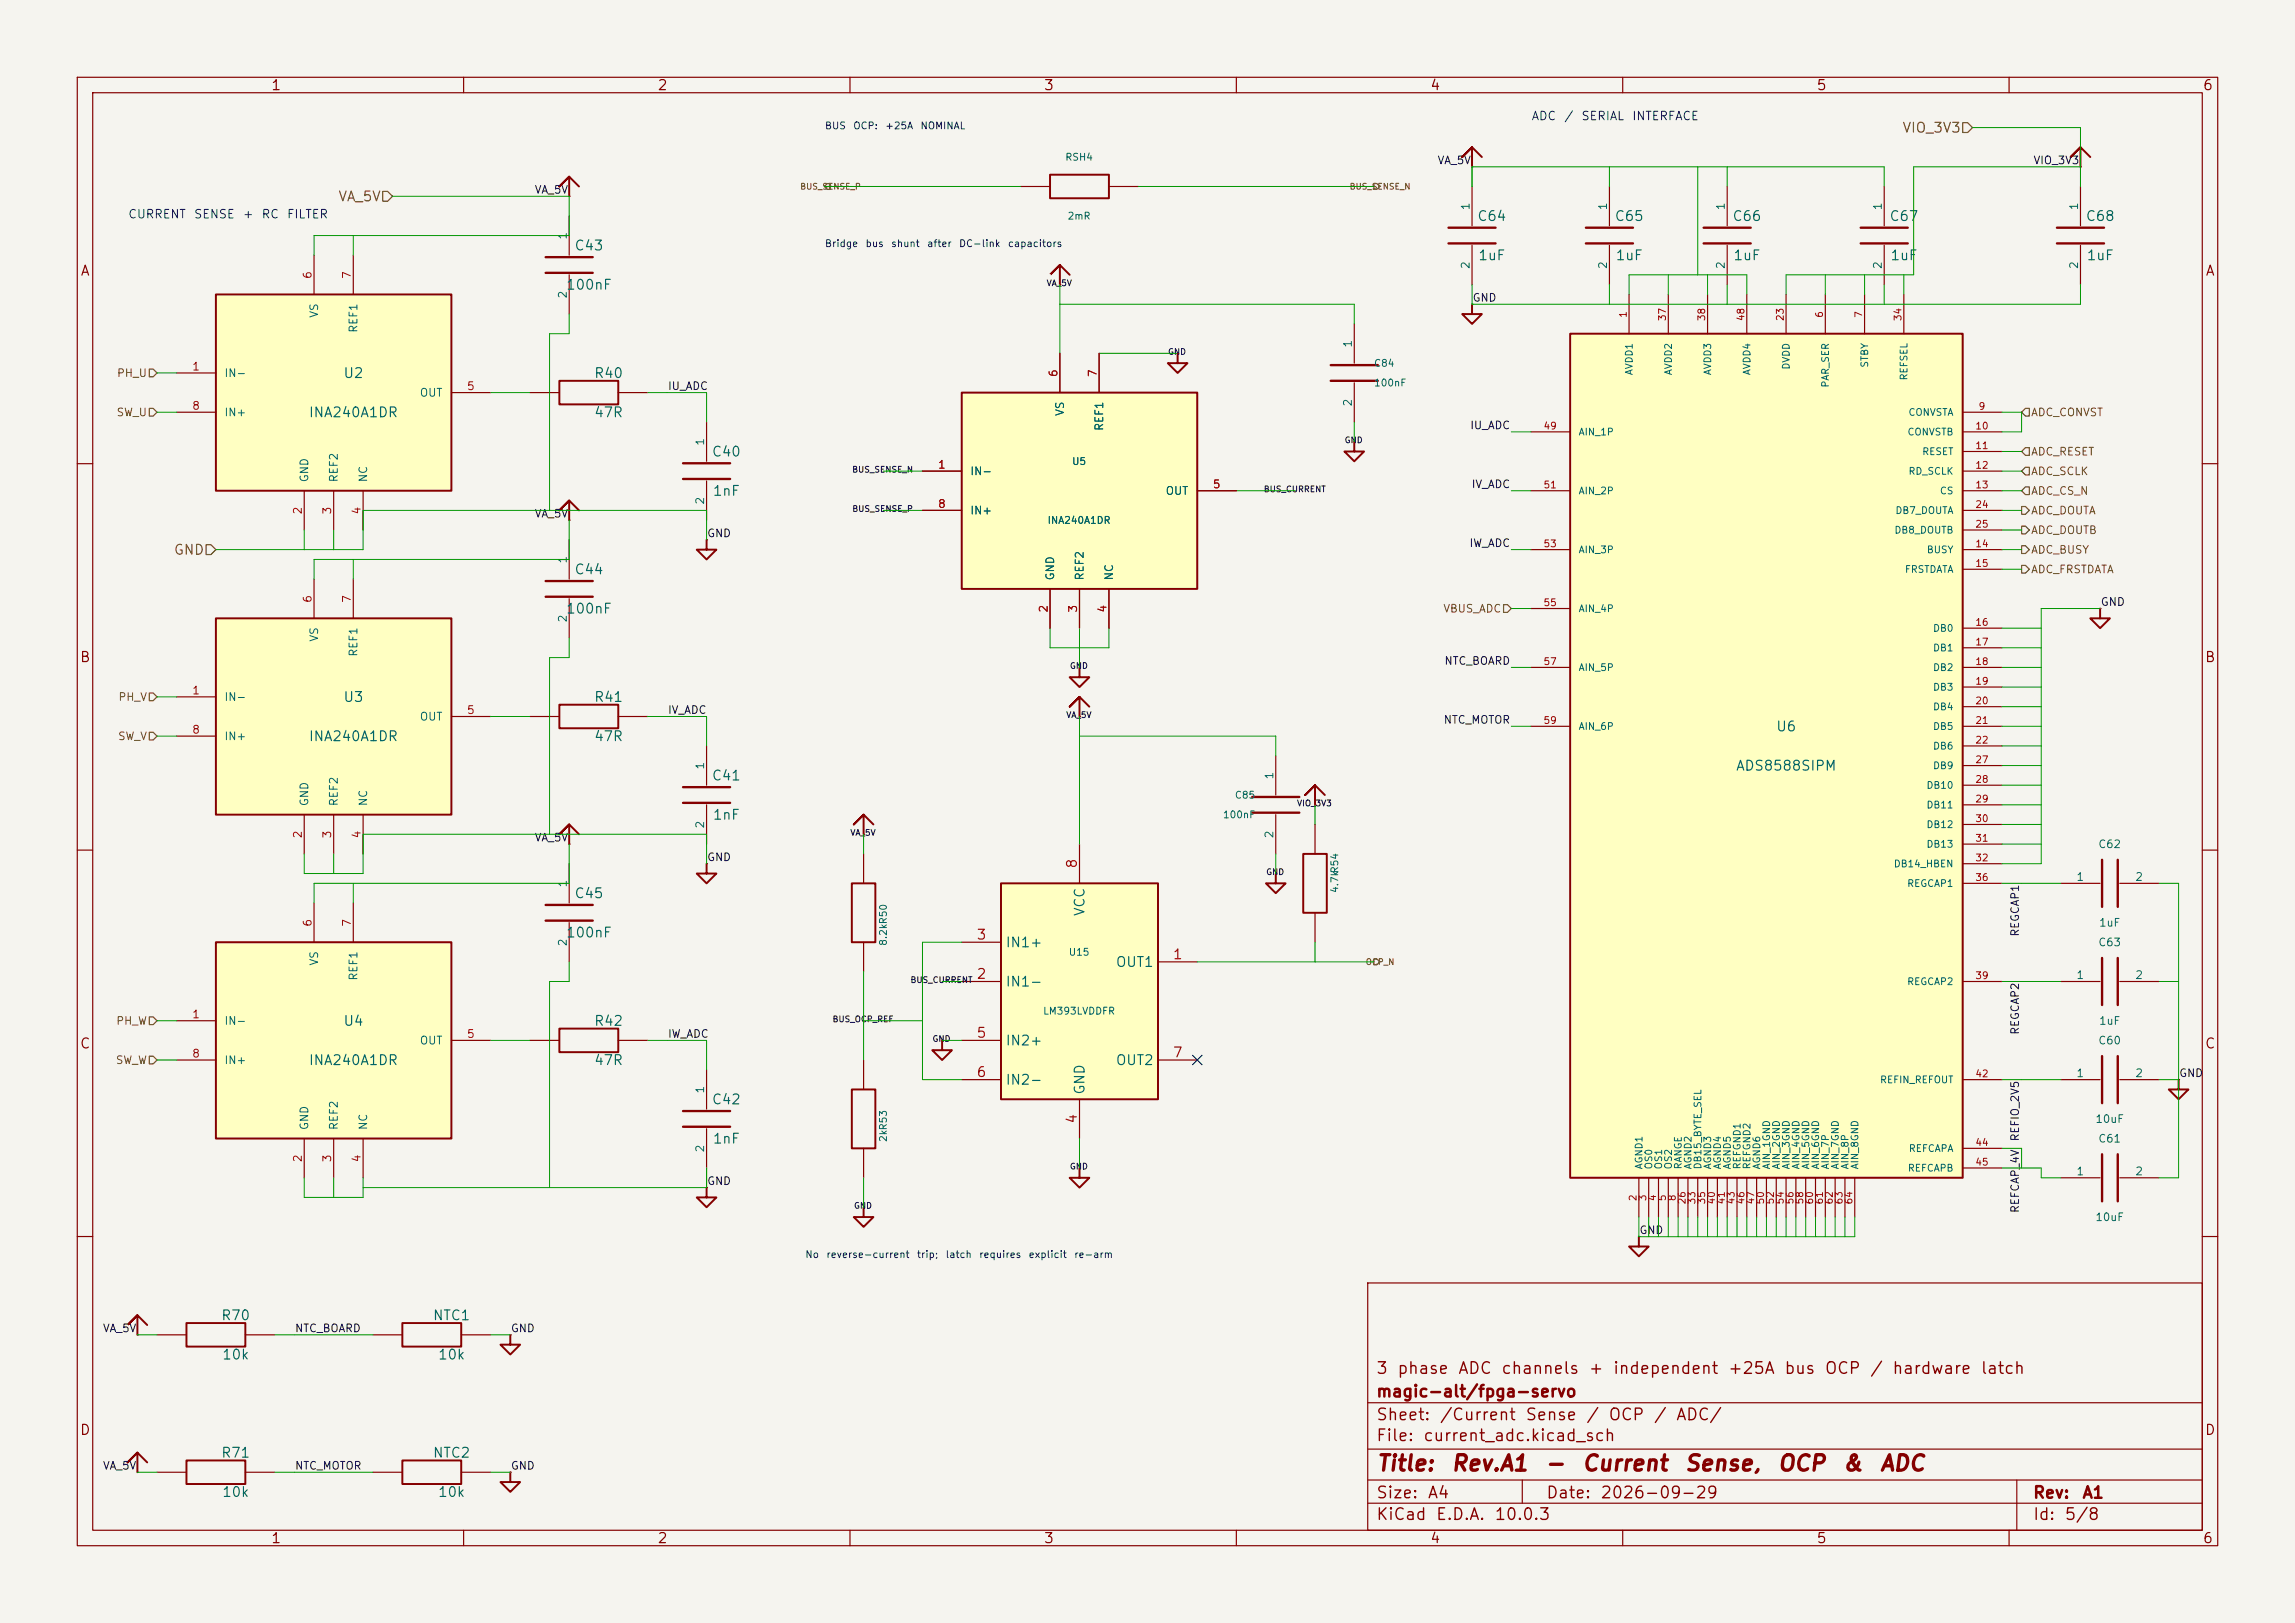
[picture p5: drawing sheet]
<svg xmlns="http://www.w3.org/2000/svg" width="297mm" height="210mm" viewBox="0 0 297 210" stroke-linecap="round" stroke-linejoin="round" font-family="sans-serif">
<defs><g id="words">
<g font-size="2" fill="#840000">
<text x="178" y="190.8">Title:</text>
<text x="187.7" y="190.8">Rev.A1</text>
<text x="199.8" y="190.8">-</text>
<text x="204.6" y="190.8">Current</text>
<text x="217.9" y="190.8">Sense,</text>
<text x="229.9" y="190.8">OCP</text>
<text x="238.3" y="190.8">&amp;</text>
<text x="243.1" y="190.8">ADC</text>
</g>
<g font-size="1.5" fill="#840000">
<text x="178" y="178.2">3</text>
<text x="180.7" y="178.2">phase</text>
<text x="188.6" y="178.2">ADC</text>
<text x="194.2" y="178.2">channels</text>
<text x="205.5" y="178.2">+</text>
<text x="208.6" y="178.2">independent</text>
<text x="223.5" y="178.2">+25A</text>
<text x="230.8" y="178.2">bus</text>
<text x="236" y="178.2">OCP</text>
<text x="241.9" y="178.2">/</text>
<text x="244.8" y="178.2">hardware</text>
<text x="256.2" y="178.2">latch</text>
<text x="178" y="184.2">Sheet:</text>
<text x="178" y="181.2">magic-alt/fpga-servo</text>
<text x="186.2" y="184.2">/Current</text>
<text x="197.3" y="184.2">Sense</text>
<text x="205.2" y="184.2">/</text>
<text x="208.1" y="184.2">OCP</text>
<text x="213.9" y="184.2">/</text>
<text x="216.8" y="184.2">ADC/</text>
<text x="178" y="186.9">File:</text>
<text x="184.1" y="186.9">current_adc.kicad_sch</text>
<text x="178" y="197.1">KiCad</text>
<text x="178" y="194.3">Size:</text>
<text x="184.7" y="194.3">A4</text>
<text x="185.7" y="197.1">E.D.A.</text>
<text x="193.3" y="197.1">10.0.3</text>
<text x="200" y="194.3">Date:</text>
<text x="207" y="194.3">2026-09-29</text>
<text x="263" y="194.3">Rev:</text>
<text x="263" y="197.1">Id:</text>
<text x="267.1" y="197.1">5/8</text>
<text x="269.4" y="194.3">A1</text>
</g>
<g font-size="1.3" fill="#840000">
<text x="35" y="12">1</text>
<text x="85" y="12">2</text>
<text x="135" y="12">3</text>
<text x="185" y="12">4</text>
<text x="235" y="12">5</text>
<text x="285" y="12">6</text>
<text x="10.3" y="36">A</text>
<text x="285.3" y="36">A</text>
<text x="10.3" y="86">B</text>
<text x="285.3" y="86">B</text>
<text x="10.3" y="136">C</text>
<text x="285.3" y="136">C</text>
<text x="10.3" y="186">D</text>
<text x="285.3" y="186">D</text>
<text x="35" y="200">1</text>
<text x="85" y="200">2</text>
<text x="135" y="200">3</text>
<text x="185" y="200">4</text>
<text x="235" y="200">5</text>
<text x="285" y="200">6</text>
</g>
<g font-size="1.3" fill="#725600">
<text x="246.1" y="17.5">VIO_3V3</text>
<text x="43.7" y="26.4">VA_5V</text>
<text x="22.4" y="72.1">GND</text>
</g>
<g font-size="1.3" fill="#006464">
<text x="191.1" y="28.9">C64</text>
<text x="208.9" y="28.9">C65</text>
<text x="224.1" y="28.9">C66</text>
<text x="244.4" y="28.9">C67</text>
<text x="269.8" y="28.9">C68</text>
<text x="74.3" y="32.7">C43</text>
<text x="191.2" y="34">1uF</text>
<text x="209" y="34">1uF</text>
<text x="224.2" y="34">1uF</text>
<text x="244.6" y="34">1uF</text>
<text x="270" y="34">1uF</text>
<text x="73.2" y="37.8">100nF</text>
<text x="44.3" y="49.2">U2</text>
<text x="76.8" y="49.2">R40</text>
<text x="39.9" y="54.3">INA240A1DR</text>
<text x="76.8" y="54.3">47R</text>
<text x="92" y="59.4">C40</text>
<text x="92.2" y="64.5">1nF</text>
<text x="74.3" y="74.6">C44</text>
<text x="73.2" y="79.7">100nF</text>
<text x="44.3" y="91.1">U3</text>
<text x="76.8" y="91.1">R41</text>
<text x="229.8" y="95">U6</text>
<text x="39.9" y="96.2">INA240A1DR</text>
<text x="76.8" y="96.2">47R</text>
<text x="92" y="101.3">C41</text>
<text x="224.6" y="100">ADS8588SIPM</text>
<text x="92.2" y="106.4">1nF</text>
<text x="74.3" y="116.5">C45</text>
<text x="140.7" y="118.6" transform="rotate(-90 140.7 118.6)">VCC</text>
<text x="73.2" y="121.6">100nF</text>
<text x="130" y="122.9">IN1+</text>
<text x="144.3" y="125.4">OUT1</text>
<text x="130" y="128">IN1-</text>
<text x="44.3" y="133.1">U4</text>
<text x="76.8" y="133.1">R42</text>
<text x="130" y="135.6">IN2+</text>
<text x="39.9" y="138.1">INA240A1DR</text>
<text x="76.8" y="138.1">47R</text>
<text x="92" y="143.2">C42</text>
<text x="130" y="140.7">IN2-</text>
<text x="140.7" y="141.7" transform="rotate(-90 140.7 141.7)">GND</text>
<text x="144.3" y="138.1">OUT2</text>
<text x="92.2" y="148.3">1nF</text>
<text x="28.5" y="171.2">R70</text>
<text x="55.9" y="171.2">NTC1</text>
<text x="28.7" y="176.2">10k</text>
<text x="56.6" y="176.2">10k</text>
<text x="28.5" y="188.9">R71</text>
<text x="55.9" y="188.9">NTC2</text>
<text x="28.7" y="194">10k</text>
<text x="56.6" y="194">10k</text>
</g>
<g font-size="1.3" fill="#a90000">
<text x="139.7" y="112.5" transform="rotate(-90 139.7 112.5)">8</text>
<text x="126.3" y="121.9">3</text>
<text x="151.7" y="124.4">1</text>
<text x="126.3" y="127">2</text>
<text x="126.3" y="134.6">5</text>
<text x="151.7" y="137.1">7</text>
<text x="126.3" y="139.7">6</text>
<text x="139.7" y="145.5" transform="rotate(-90 139.7 145.5)">4</text>
</g>
<g font-size="1.1" fill="#0000c2">
<text x="198.1" y="15.8">ADC</text>
<text x="202.3" y="15.8">/</text>
<text x="204.6" y="15.8">SERIAL</text>
<text x="211.1" y="15.8">INTERFACE</text>
<text x="16.5" y="28.5">CURRENT</text>
<text x="25" y="28.5">SENSE</text>
<text x="31.3" y="28.5">+</text>
<text x="33.8" y="28.5">RC</text>
<text x="37" y="28.5">FILTER</text>
</g>
<g font-size="1" fill="#0f0f0f">
<text x="186" y="21.5">VA_5V</text>
<text x="263.1" y="21.5">VIO_3V3</text>
<text x="69.1" y="25.3">VA_5V</text>
<text x="190.5" y="39.3">GND</text>
<text x="86.4" y="50.7">IU_ADC</text>
<text x="190.2" y="55.8">IU_ADC</text>
<text x="190.4" y="63.4">IV_ADC</text>
<text x="69.1" y="67.2">VA_5V</text>
<text x="91.4" y="69.8">GND</text>
<text x="190.1" y="71">IW_ADC</text>
<text x="271.8" y="78.6">GND</text>
<text x="186.8" y="86.3">NTC_BOARD</text>
<text x="86.4" y="92.6">IV_ADC</text>
<text x="186.8" y="93.9">NTC_MOTOR</text>
<text x="69.1" y="109.1">VA_5V</text>
<text x="91.4" y="111.7">GND</text>
<text x="261.5" y="121.3" transform="rotate(-90 261.5 121.3)">REGCAP1</text>
<text x="86.4" y="134.5">IW_ADC</text>
<text x="261.5" y="134" transform="rotate(-90 261.5 134)">REGCAP2</text>
<text x="281.9" y="139.6">GND</text>
<text x="261.5" y="147.8" transform="rotate(-90 261.5 147.8)">REFIO_2V5</text>
<text x="91.4" y="153.6">GND</text>
<text x="212.1" y="159.9">GND</text>
<text x="261.5" y="157" transform="rotate(-90 261.5 157)">REFCAP_4V</text>
<text x="13.2" y="172.6">VA_5V</text>
<text x="38.1" y="172.6">NTC_BOARD</text>
<text x="66" y="172.6">GND</text>
<text x="13.2" y="190.4">VA_5V</text>
<text x="38.1" y="190.4">NTC_MOTOR</text>
<text x="66" y="190.4">GND</text>
</g>
<g font-size="1" fill="#006464">
<text x="190.4" y="27.3" transform="rotate(-90 190.4 27.3)">1</text>
<text x="208.2" y="27.3" transform="rotate(-90 208.2 27.3)">1</text>
<text x="223.4" y="27.3" transform="rotate(-90 223.4 27.3)">1</text>
<text x="243.8" y="27.3" transform="rotate(-90 243.8 27.3)">1</text>
<text x="269.2" y="27.3" transform="rotate(-90 269.2 27.3)">1</text>
<text x="73.6" y="31.1" transform="rotate(-90 73.6 31.1)">1</text>
<text x="190.4" y="34.9" transform="rotate(-90 190.4 34.9)">2</text>
<text x="208.2" y="34.9" transform="rotate(-90 208.2 34.9)">2</text>
<text x="223.4" y="34.9" transform="rotate(-90 223.4 34.9)">2</text>
<text x="243.8" y="34.9" transform="rotate(-90 243.8 34.9)">2</text>
<text x="269.2" y="34.9" transform="rotate(-90 269.2 34.9)">2</text>
<text x="41.4" y="41.2" transform="rotate(-90 41.4 41.2)">VS</text>
<text x="73.6" y="38.7" transform="rotate(-90 73.6 38.7)">2</text>
<text x="46.5" y="43.1" transform="rotate(-90 46.5 43.1)">REF1</text>
<text x="175.2" y="45.1" transform="rotate(-90 175.2 45.1)">1</text>
<text x="29" y="49">IN-</text>
<text x="54.2" y="51.6">OUT</text>
<text x="137.9" y="53.9" transform="rotate(-90 137.9 53.9)">VS</text>
<text x="175.2" y="52.7" transform="rotate(-90 175.2 52.7)">2</text>
<text x="29" y="54.1">IN+</text>
<text x="91.4" y="57.8" transform="rotate(-90 91.4 57.8)">1</text>
<text x="143" y="55.8" transform="rotate(-90 143 55.8)">REF1</text>
<text x="40.1" y="62.5" transform="rotate(-90 40.1 62.5)">GND</text>
<text x="44" y="62.5" transform="rotate(-90 44 62.5)">REF2</text>
<text x="47.8" y="62.5" transform="rotate(-90 47.8 62.5)">NC</text>
<text x="91.4" y="65.4" transform="rotate(-90 91.4 65.4)">2</text>
<text x="125.5" y="61.7">IN-</text>
<text x="150.8" y="64.3">OUT</text>
<text x="125.5" y="66.8">IN+</text>
<text x="73.6" y="73" transform="rotate(-90 73.6 73)">1</text>
<text x="136.7" y="75.2" transform="rotate(-90 136.7 75.2)">GND</text>
<text x="140.5" y="75.2" transform="rotate(-90 140.5 75.2)">REF2</text>
<text x="144.3" y="75.2" transform="rotate(-90 144.3 75.2)">NC</text>
<text x="41.4" y="83.1" transform="rotate(-90 41.4 83.1)">VS</text>
<text x="73.6" y="80.6" transform="rotate(-90 73.6 80.6)">2</text>
<text x="46.5" y="85.1" transform="rotate(-90 46.5 85.1)">REF1</text>
<text x="29" y="90.9">IN-</text>
<text x="54.2" y="93.5">OUT</text>
<text x="29" y="96">IN+</text>
<text x="91.4" y="99.7" transform="rotate(-90 91.4 99.7)">1</text>
<text x="165" y="100.9" transform="rotate(-90 165 100.9)">1</text>
<text x="40.1" y="104.4" transform="rotate(-90 40.1 104.4)">GND</text>
<text x="44" y="104.4" transform="rotate(-90 44 104.4)">REF2</text>
<text x="47.8" y="104.4" transform="rotate(-90 47.8 104.4)">NC</text>
<text x="91.4" y="107.3" transform="rotate(-90 91.4 107.3)">2</text>
<text x="165" y="108.6" transform="rotate(-90 165 108.6)">2</text>
<text x="271.5" y="110">C62</text>
<text x="73.6" y="114.9" transform="rotate(-90 73.6 114.9)">1</text>
<text x="268.6" y="114.2">1</text>
<text x="276.2" y="114.2">2</text>
<text x="41.4" y="125" transform="rotate(-90 41.4 125)">VS</text>
<text x="73.6" y="122.5" transform="rotate(-90 73.6 122.5)">2</text>
<text x="271.5" y="122.7">C63</text>
<text x="271.6" y="120.1">1uF</text>
<text x="46.5" y="127" transform="rotate(-90 46.5 127)">REF1</text>
<text x="268.6" y="126.9">1</text>
<text x="276.2" y="126.9">2</text>
<text x="29" y="132.9">IN-</text>
<text x="29" y="137.9">IN+</text>
<text x="54.2" y="135.4">OUT</text>
<text x="271.5" y="135.4">C60</text>
<text x="271.6" y="132.8">1uF</text>
<text x="91.4" y="141.6" transform="rotate(-90 91.4 141.6)">1</text>
<text x="268.6" y="139.6">1</text>
<text x="276.2" y="139.6">2</text>
<text x="40.1" y="146.3" transform="rotate(-90 40.1 146.3)">GND</text>
<text x="44" y="146.3" transform="rotate(-90 44 146.3)">REF2</text>
<text x="47.8" y="146.3" transform="rotate(-90 47.8 146.3)">NC</text>
<text x="91.4" y="149.2" transform="rotate(-90 91.4 149.2)">2</text>
<text x="271.1" y="145.5">10uF</text>
<text x="271.5" y="148.1">C61</text>
<text x="268.6" y="152.3">1</text>
<text x="276.2" y="152.3">2</text>
<text x="271.1" y="158.2">10uF</text>
</g>
<g font-size="1" fill="#a90000">
<text x="40.6" y="36.2" transform="rotate(-90 40.6 36.2)">6</text>
<text x="45.6" y="36.2" transform="rotate(-90 45.6 36.2)">7</text>
<text x="24.8" y="48.2">1</text>
<text x="24.8" y="53.3">8</text>
<text x="60.3" y="50.7">5</text>
<text x="137.1" y="48.9" transform="rotate(-90 137.1 48.9)">6</text>
<text x="142.2" y="48.9" transform="rotate(-90 142.2 48.9)">7</text>
<text x="121.3" y="60.9">1</text>
<text x="121.3" y="66">8</text>
<text x="156.9" y="63.4">5</text>
<text x="39.3" y="66.7" transform="rotate(-90 39.3 66.7)">2</text>
<text x="43.1" y="66.7" transform="rotate(-90 43.1 66.7)">3</text>
<text x="46.9" y="66.7" transform="rotate(-90 46.9 66.7)">4</text>
<text x="40.6" y="78.1" transform="rotate(-90 40.6 78.1)">6</text>
<text x="45.6" y="78.1" transform="rotate(-90 45.6 78.1)">7</text>
<text x="135.8" y="79.4" transform="rotate(-90 135.8 79.4)">2</text>
<text x="139.6" y="79.4" transform="rotate(-90 139.6 79.4)">3</text>
<text x="143.4" y="79.4" transform="rotate(-90 143.4 79.4)">4</text>
<text x="24.8" y="90.1">1</text>
<text x="24.8" y="95.2">8</text>
<text x="60.3" y="92.6">5</text>
<text x="39.3" y="108.6" transform="rotate(-90 39.3 108.6)">2</text>
<text x="43.1" y="108.6" transform="rotate(-90 43.1 108.6)">3</text>
<text x="46.9" y="108.6" transform="rotate(-90 46.9 108.6)">4</text>
<text x="40.6" y="120" transform="rotate(-90 40.6 120)">6</text>
<text x="45.6" y="120" transform="rotate(-90 45.6 120)">7</text>
<text x="24.8" y="132">1</text>
<text x="24.8" y="137.1">8</text>
<text x="60.3" y="134.5">5</text>
<text x="39.3" y="150.5" transform="rotate(-90 39.3 150.5)">2</text>
<text x="43.1" y="150.5" transform="rotate(-90 43.1 150.5)">3</text>
<text x="46.9" y="150.5" transform="rotate(-90 46.9 150.5)">4</text>
</g>
<g font-size="1" fill="#725600">
<text x="15.1" y="49">PH_U</text>
<text x="15" y="54.1">SW_U</text>
<text x="262.8" y="54.1">ADC_CONVST</text>
<text x="262.8" y="59.2">ADC_RESET</text>
<text x="262.8" y="61.7">ADC_SCLK</text>
<text x="262.8" y="64.3">ADC_CS_N</text>
<text x="262.8" y="66.8">ADC_DOUTA</text>
<text x="262.8" y="69.3">ADC_DOUTB</text>
<text x="262.8" y="71.9">ADC_BUSY</text>
<text x="262.8" y="74.4">ADC_FRSTDATA</text>
<text x="186.7" y="79.5">VBUS_ADC</text>
<text x="15.2" y="90.9">PH_V</text>
<text x="15.2" y="96">SW_V</text>
<text x="14.9" y="137.9">SW_W</text>
<text x="15" y="132.8">PH_W</text>
</g>
<g font-size=".9" fill="#0000c2">
<text x="106.7" y="16.9">BUS</text>
<text x="110.3" y="16.9">OCP:</text>
<text x="114.5" y="16.9">+25A</text>
<text x="119" y="16.9">NOMINAL</text>
<text x="106.7" y="32.2">Bridge</text>
<text x="111.9" y="32.2">bus</text>
<text x="115.2" y="32.2">shunt</text>
<text x="119.9" y="32.2">after</text>
<text x="124" y="32.2">DC-link</text>
<text x="130.4" y="32.2">capacitors</text>
<text x="104.1" y="163">No</text>
<text x="106.9" y="163">reverse-current</text>
<text x="118.6" y="163">trip;</text>
<text x="122.3" y="163">latch</text>
<text x="126.6" y="163">requires</text>
<text x="133" y="163">explicit</text>
<text x="138.9" y="163">re-arm</text>
</g>
<g font-size=".9" fill="#006464">
<text x="137.8" y="21">RSH4</text>
<text x="138.1" y="28.6">2mR</text>
<text x="177.7" y="47.7">C84</text>
<text x="231.8" y="47.9" transform="rotate(-90 231.8 47.9)">DVDD</text>
<text x="242" y="47.7" transform="rotate(-90 242 47.7)">STBY</text>
<text x="177.7" y="50.2">100nF</text>
<text x="211.5" y="48.6" transform="rotate(-90 211.5 48.6)">AVDD1</text>
<text x="216.6" y="48.6" transform="rotate(-90 216.6 48.6)">AVDD2</text>
<text x="221.7" y="48.6" transform="rotate(-90 221.7 48.6)">AVDD3</text>
<text x="226.7" y="48.6" transform="rotate(-90 226.7 48.6)">AVDD4</text>
<text x="236.9" y="50.2" transform="rotate(-90 236.9 50.2)">PAR_SER</text>
<text x="247.1" y="49.3" transform="rotate(-90 247.1 49.3)">REFSEL</text>
<text x="204.2" y="56.6">AIN_1P</text>
<text x="246.8" y="56.6">CONVSTB</text>
<text x="246.9" y="54">CONVSTA</text>
<text x="248.7" y="59.1">RESET</text>
<text x="138.7" y="60.4">U5</text>
<text x="204.2" y="64.2">AIN_2P</text>
<text x="246.9" y="61.6">RD_SCLK</text>
<text x="251" y="64.2">CS</text>
<text x="135.5" y="68">INA240A1DR</text>
<text x="204.2" y="71.8">AIN_3P</text>
<text x="245.1" y="69.3">DB8_DOUTB</text>
<text x="245.2" y="66.7">DB7_DOUTA</text>
<text x="249.3" y="71.8">BUSY</text>
<text x="246.4" y="74.3">FRSTDATA</text>
<text x="204.2" y="79.4">AIN_4P</text>
<text x="250.1" y="82">DB0</text>
<text x="204.2" y="87">AIN_5P</text>
<text x="250.1" y="84.5">DB1</text>
<text x="250.1" y="87">DB2</text>
<text x="250.1" y="89.6">DB3</text>
<text x="204.2" y="94.7">AIN_6P</text>
<text x="250.1" y="92.1">DB4</text>
<text x="250.1" y="94.7">DB5</text>
<text x="250.1" y="97.2">DB6</text>
<text x="250.1" y="99.7">DB9</text>
<text x="158.2" y="106.1">100nF</text>
<text x="159.7" y="103.6">C85</text>
<text x="249.2" y="102.3">DB10</text>
<text x="249.2" y="104.8">DB11</text>
<text x="249.2" y="107.4">DB12</text>
<text x="173.4" y="113.1" transform="rotate(-90 173.4 113.1)">R54</text>
<text x="245" y="112.4">DB14_HBEN</text>
<text x="249.2" y="109.9">DB13</text>
<text x="173.4" y="115.6" transform="rotate(-90 173.4 115.6)">4.7k</text>
<text x="246.7" y="115">REGCAP1</text>
<text x="115" y="122.5" transform="rotate(-90 115 122.5)">8.2kR50</text>
<text x="138.2" y="123.9">U15</text>
<text x="134.9" y="131.5">LM393LVDDFR</text>
<text x="246.7" y="127.7">REGCAP2</text>
<text x="243.2" y="140.4">REFIN_REFOUT</text>
<text x="115" y="147.9" transform="rotate(-90 115 147.9)">2kR53</text>
<text x="246.9" y="149.3">REFCAPA</text>
<text x="212.8" y="151.4" transform="rotate(-90 212.8 151.4)">AGND1</text>
<text x="214" y="151.4" transform="rotate(-90 214 151.4)">OS0</text>
<text x="215.3" y="151.4" transform="rotate(-90 215.3 151.4)">OS1</text>
<text x="216.6" y="151.4" transform="rotate(-90 216.6 151.4)">OS2</text>
<text x="217.9" y="151.4" transform="rotate(-90 217.9 151.4)">RANGE</text>
<text x="219.1" y="151.4" transform="rotate(-90 219.1 151.4)">AGND2</text>
<text x="220.4" y="151.4" transform="rotate(-90 220.4 151.4)">DB15_BYTE_SEL</text>
<text x="221.7" y="151.4" transform="rotate(-90 221.7 151.4)">AGND3</text>
<text x="222.9" y="151.4" transform="rotate(-90 222.9 151.4)">AGND4</text>
<text x="224.2" y="151.4" transform="rotate(-90 224.2 151.4)">AGND5</text>
<text x="225.5" y="151.4" transform="rotate(-90 225.5 151.4)">REFGND1</text>
<text x="226.7" y="151.4" transform="rotate(-90 226.7 151.4)">REFGND2</text>
<text x="228" y="151.4" transform="rotate(-90 228 151.4)">AGND6</text>
<text x="229.3" y="151.4" transform="rotate(-90 229.3 151.4)">AIN_1GND</text>
<text x="230.6" y="151.4" transform="rotate(-90 230.6 151.4)">AIN_2GND</text>
<text x="231.8" y="151.4" transform="rotate(-90 231.8 151.4)">AIN_3GND</text>
<text x="233.1" y="151.4" transform="rotate(-90 233.1 151.4)">AIN_4GND</text>
<text x="234.4" y="151.4" transform="rotate(-90 234.4 151.4)">AIN_5GND</text>
<text x="235.6" y="151.4" transform="rotate(-90 235.6 151.4)">AIN_6GND</text>
<text x="236.9" y="151.4" transform="rotate(-90 236.9 151.4)">AIN_7P</text>
<text x="238.2" y="151.4" transform="rotate(-90 238.2 151.4)">AIN_7GND</text>
<text x="239.4" y="151.4" transform="rotate(-90 239.4 151.4)">AIN_8P</text>
<text x="240.7" y="151.4" transform="rotate(-90 240.7 151.4)">AIN_8GND</text>
<text x="246.8" y="151.8">REFCAPB</text>
</g>
<g font-size=".9" fill="#a90000">
<text x="210.7" y="41.2" transform="rotate(-90 210.7 41.2)">1</text>
<text x="215.8" y="41.6" transform="rotate(-90 215.8 41.6)">37</text>
<text x="220.9" y="41.6" transform="rotate(-90 220.9 41.6)">38</text>
<text x="226" y="41.6" transform="rotate(-90 226 41.6)">48</text>
<text x="231" y="41.6" transform="rotate(-90 231 41.6)">23</text>
<text x="236.1" y="41.2" transform="rotate(-90 236.1 41.2)">6</text>
<text x="241.2" y="41.2" transform="rotate(-90 241.2 41.2)">7</text>
<text x="246.3" y="41.6" transform="rotate(-90 246.3 41.6)">34</text>
<text x="256" y="53.2">9</text>
<text x="199.7" y="55.8">49</text>
<text x="255.6" y="55.8">10</text>
<text x="255.6" y="58.3">11</text>
<text x="199.7" y="63.4">51</text>
<text x="255.6" y="60.9">12</text>
<text x="255.6" y="63.4">13</text>
<text x="255.6" y="65.9">24</text>
<text x="199.7" y="71">53</text>
<text x="255.6" y="71">14</text>
<text x="255.6" y="68.5">25</text>
<text x="255.6" y="73.6">15</text>
<text x="199.7" y="78.6">55</text>
<text x="255.6" y="81.2">16</text>
<text x="255.6" y="83.7">17</text>
<text x="199.7" y="86.3">57</text>
<text x="255.6" y="86.3">18</text>
<text x="255.6" y="88.8">19</text>
<text x="199.7" y="93.9">59</text>
<text x="255.6" y="91.3">20</text>
<text x="255.6" y="93.9">21</text>
<text x="255.6" y="96.4">22</text>
<text x="255.6" y="99">27</text>
<text x="255.6" y="101.5">28</text>
<text x="255.6" y="104">29</text>
<text x="255.6" y="106.6">30</text>
<text x="255.6" y="109.1">31</text>
<text x="255.6" y="111.7">32</text>
<text x="255.6" y="114.2">36</text>
<text x="255.6" y="126.9">39</text>
<text x="255.6" y="139.6">42</text>
<text x="255.6" y="148.5">44</text>
<text x="212" y="155.5" transform="rotate(-90 212 155.5)">2</text>
<text x="213.3" y="155.5" transform="rotate(-90 213.3 155.5)">3</text>
<text x="214.5" y="155.5" transform="rotate(-90 214.5 155.5)">4</text>
<text x="215.8" y="155.5" transform="rotate(-90 215.8 155.5)">5</text>
<text x="217.1" y="155.5" transform="rotate(-90 217.1 155.5)">8</text>
<text x="218.3" y="155.9" transform="rotate(-90 218.3 155.9)">26</text>
<text x="219.6" y="155.9" transform="rotate(-90 219.6 155.9)">33</text>
<text x="220.9" y="155.9" transform="rotate(-90 220.9 155.9)">35</text>
<text x="222.2" y="155.9" transform="rotate(-90 222.2 155.9)">40</text>
<text x="223.4" y="155.9" transform="rotate(-90 223.4 155.9)">41</text>
<text x="224.7" y="155.9" transform="rotate(-90 224.7 155.9)">43</text>
<text x="226" y="155.9" transform="rotate(-90 226 155.9)">46</text>
<text x="227.2" y="155.9" transform="rotate(-90 227.2 155.9)">47</text>
<text x="228.5" y="155.9" transform="rotate(-90 228.5 155.9)">50</text>
<text x="229.8" y="155.9" transform="rotate(-90 229.8 155.9)">52</text>
<text x="231" y="155.9" transform="rotate(-90 231 155.9)">54</text>
<text x="232.3" y="155.9" transform="rotate(-90 232.3 155.9)">56</text>
<text x="233.6" y="155.9" transform="rotate(-90 233.6 155.9)">58</text>
<text x="234.9" y="155.9" transform="rotate(-90 234.9 155.9)">60</text>
<text x="236.1" y="155.9" transform="rotate(-90 236.1 155.9)">61</text>
<text x="237.4" y="155.9" transform="rotate(-90 237.4 155.9)">62</text>
<text x="238.7" y="155.9" transform="rotate(-90 238.7 155.9)">63</text>
<text x="239.9" y="155.9" transform="rotate(-90 239.9 155.9)">64</text>
<text x="255.6" y="151">45</text>
</g>
<g font-size=".8" fill="#725600">
<text x="103.5" y="24.7">BUS_SENSE_P</text>
<text x="174.6" y="24.7">BUS_SENSE_N</text>
<text x="176.7" y="125">OCP_N</text>
</g>
<g font-size=".8" fill="#0f0f0f">
<text x="135.4" y="37.2">VA_5V</text>
<text x="151.1" y="46.1">GND</text>
<text x="173.9" y="57.5">GND</text>
<text x="110.2" y="61.3">BUS_SENSE_N</text>
<text x="163.5" y="63.9">BUS_CURRENT</text>
<text x="110.2" y="66.4">BUS_SENSE_P</text>
<text x="138.4" y="86.7">GND</text>
<text x="137.9" y="93.1">VA_5V</text>
<text x="167.8" y="104.5">VIO_3V3</text>
<text x="110" y="108.3">VA_5V</text>
<text x="163.8" y="113.4">GND</text>
<text x="117.8" y="127.4">BUS_CURRENT</text>
<text x="107.7" y="132.5">BUS_OCP_REF</text>
<text x="120.6" y="135">GND</text>
<text x="138.4" y="151.5">GND</text>
<text x="110.4" y="156.6">GND</text>
</g>
</g></defs>
<path d="M0 0h297v210h-297z" fill="#f5f4ef" stroke="#f5f4ef" stroke-width=".13"/>
<g fill="none" stroke="#840000" stroke-width=".15">
<path d="M10 10h277v190h-277zM12 12h273v186h-273zM60 10v2M110 10v2M160 10v2M210 10v2M260 10v2M73.7 25.4h.1M269.2 24.1v5.1M269.2 31.8v5M10 60h2M73.7 67.3h.1"/>
<path d="M73.7 69.9v5M73.7 77.5v5.1M271.8 78.7h.1M285 60h2M68.6 92.7h3.8M80 92.7h3.8M91.4 96.5v5.1M10 110h2M73.7 109.2h.1M73.7 111.8v5M73.7 119.4v5.1M91.4 111.8h.1"/>
<path d="M91.4 104.1v5.1M285 110h2M68.6 134.6h3.8M80 134.6h3.8M111.8 137.2v3.8M121.9 134.6h.1M266.7 127h5.1M266.7 139.7h5.1M274.3 127h5.1M274.3 139.7h5.1M281.9 139.7h.1M91.4 153.7h.1"/>
<path d="M111.8 148.6v3.8M10 160h2M177 166h108v32h-108zM285 160h2M60 198v2M110 198v2M160 198v2M177 194.5h108M177 191.5h108M177 187.5h108M177 181.5h108M197 191.5v3"/>
<path d="M210 198v2M260 198v2M261 191.5v6.5"/>
</g>
<path d="M266.2 29.5h6.1M266.2 31.5h6.1M70.6 75.2h6.1M70.6 77.2h6.1M70.6 117.1h6.1M70.6 119.1h6.1M88.4 101.9h6.1M88.4 103.9h6.1M272 124v6M272 136.7v6M274.1 124v6M274.1 136.7v6" fill="none" stroke="#840000" stroke-width=".3"/>
<path d="M74.9 24.1l-1.2-1.2-1.3 1.2 1.3-1.2v2.5M74.9 66l-1.2-1.2-1.3 1.2 1.3-1.2v2.5M271.8 78.7v1.3h-1.3l1.3 1.3 1.2-1.3h-1.2M72.4 91.2h7.6v3h-7.6zM74.9 108l-1.2-1.3-1.3 1.3 1.3-1.3v2.5M91.4 111.8v1.2h-1.2l1.2 1.3 1.3-1.3h-1.3M72.4 133.1h7.6v3h-7.6zM121.9 134.6v1.3h-1.3l1.3 1.3 1.3-1.3h-1.3M281.9 139.7v1.3h-1.2l1.2 1.2 1.3-1.2h-1.3M91.4 153.7v1.2h-1.2l1.2 1.3 1.3-1.3h-1.3M110.2 141h3.1v7.6h-3.1z" fill="none" stroke="#840000" stroke-width=".25"/>
<path d="M129.5 114.3h20.4v27.9h-20.4z" fill="#ffffc2"/>
<path d="M91.4 69.9v1.2h-1.2l1.2 1.3 1.3-1.3h-1.3M129.5 114.3h20.4v27.9h-20.4zM168.7 110.5h3v7.6h-3zM171.4 102.9l-1.2-1.3-1.3 1.3 1.3-1.3v2.5" fill="none" stroke="#840000" stroke-width=".25"/>
<g fill="none" stroke="#840000" stroke-width=".15">
<path d="M91.4 54.6v5.1M91.4 69.9h.1M91.4 62.2v5.1M139.7 109.2v5.1M170.2 104.1h.1M170.2 106.7v3.8M170.2 118.1v3.8M124.5 127h5M124.5 121.9h5M124.5 134.6h5M124.5 139.7h5M149.9 124.5h5"/>
<path d="M149.9 137.2h5M139.7 142.2v5.1"/>
</g>
<path d="M88.4 59.9h6.1M88.4 62h6.1" fill="none" stroke="#840000" stroke-width=".3"/>
<path d="M27.9 38.1h30.5v25.4h-30.5z" fill="#ffffc2"/>
<path d="M27.9 38.1h30.5v25.4h-30.5zM72.4 49.3h7.6v3h-7.6zM110.2 114.3h3.1v7.6h-3.1z" fill="none" stroke="#840000" stroke-width=".25"/>
<g fill="none" stroke="#840000" stroke-width=".15">
<path d="M40.6 33v5.1M45.7 33v5.1M22.9 48.3h5M22.9 53.3h5M58.4 50.8h5.1M68.6 50.8h3.8M80 50.8h3.8M39.4 63.5v5.1M43.2 63.5v5.1M47 63.5v5.1M165.1 97.8v5.1M111.8 110.5v3.8"/>
<path d="M165.1 105.4v5.1M111.8 121.9v3.8"/>
</g>
<path d="M162.1 103.1h6M162.1 105.2h6" fill="none" stroke="#840000" stroke-width=".3"/>
<path d="M27.9 80h30.5v25.4h-30.5z" fill="#ffffc2"/>
<path d="M152.4 45.7v1.3h-1.3l1.3 1.3 1.3-1.3h-1.3M27.9 80h30.5v25.4h-30.5zM139.7 86.4v1.2h-1.3l1.3 1.3 1.3-1.3h-1.3M141 91.4l-1.3-1.2-1.3 1.2 1.3-1.2v2.5M113 106.7l-1.2-1.3-1.3 1.3 1.3-1.3v2.6M165.1 113v1.3h-1.3l1.3 1.3 1.3-1.3h-1.3M111.8 156.2v1.3h-1.3l1.3 1.3 1.2-1.3h-1.2M52.1 171.2h7.6v3h-7.6zM66 172.7v1.3h-1.2l1.2 1.3 1.3-1.3h-1.3M212.1 160v1.3h-1.3l1.3 1.3 1.3-1.3h-1.3M52.1 189h7.6v3h-7.6zM66 190.5v1.3h-1.2l1.2 1.2 1.3-1.2h-1.3" fill="none" stroke="#840000" stroke-width=".25"/>
<g fill="none" stroke="#840000" stroke-width=".15">
<path d="M152.4 45.7h.1M175.3 41.9v5.1M175.3 49.5v5.1M40.6 74.9v5.1M45.7 74.9v5.1M22.9 90.2h5M22.9 95.3h5M58.4 92.7h5.1M139.7 86.4h.1M139.7 92.7h.1M39.4 105.4v5.1M43.2 105.4v5.1"/>
<path d="M47 105.4v5.1M111.8 108h.1M165.1 113h.1M111.8 156.2h.1M48.3 172.7h3.8M59.7 172.7h3.8M66 172.7h.1M212.1 160h.1M48.3 190.5h3.8M59.7 190.5h3.8M66 190.5h.1"/>
</g>
<path d="M172.2 47.2h6.1M172.2 49.3h6.1" fill="none" stroke="#840000" stroke-width=".3"/>
<path d="M203.2 43.2h50.8v109.2h-50.8z" fill="#ffffc2"/>
<path d="M191.8 20.3l-1.3-1.2-1.3 1.2 1.3-1.2v2.5M203.2 43.2h50.8v109.2h-50.8zM139.7 151.1v1.3h-1.3l1.3 1.3 1.3-1.3h-1.3" fill="none" stroke="#840000" stroke-width=".25"/>
<g fill="none" stroke="#840000" stroke-width=".15">
<path d="M190.5 21.6h.1M190.5 24.1v5.1M190.5 31.8v5M208.3 24.1v5.1M208.3 31.8v5M210.8 38.1v5.1M215.9 38.1v5.1M221 38.1v5.1M223.5 24.1v5.1M223.5 31.8v5M226.1 38.1v5.1M231.1 38.1v5.1"/>
<path d="M236.2 38.1v5.1M241.3 38.1v5.1M246.4 38.1v5.1M198.1 55.9h5.1M254 53.3h5.1M254 55.9h5.1M254 58.4h5.1M198.1 63.5h5.1M198.1 71.1h5.1M198.1 78.7h5.1M254 61h5.1M254 63.5h5.1"/>
<path d="M254 71.1h5.1M254 73.7h5.1M254 66h5.1M254 68.6h5.1M198.1 86.4h5.1M198.1 94h5.1M254 81.3h5.1M254 83.8h5.1M254 86.4h5.1M254 88.9h5.1M254 91.4h5.1M254 94h5.1"/>
<path d="M254 96.5h5.1M254 99.1h5.1M254 101.6h5.1M254 104.1h5.1M254 106.7h5.1M254 109.2h5.1M254 111.8h5.1M254 114.3h5.1M254 127h5.1M254 139.7h5.1M139.7 151.1h.1M212.1 152.4v5.1"/>
<path d="M213.4 152.4v5.1M214.6 152.4v5.1M215.9 152.4v5.1M217.2 152.4v5.1M218.4 152.4v5.1M219.7 152.4v5.1M221 152.4v5.1M222.2 152.4v5.1M223.5 152.4v5.1M224.8 152.4v5.1M226.1 152.4v5.1M227.3 152.4v5.1"/>
<path d="M228.6 152.4v5.1M229.9 152.4v5.1M231.1 152.4v5.1M232.4 152.4v5.1M233.7 152.4v5.1M234.9 152.4v5.1M236.2 152.4v5.1M237.5 152.4v5.1M238.8 152.4v5.1M240 152.4v5.1M254 148.6h5.1M254 151.1h5.1"/>
<path d="M266.7 152.4h5.1M274.3 152.4h5.1"/>
</g>
<path d="M187.5 29.5h6M187.5 31.5h6M205.2 29.5h6.1M205.2 31.5h6.1M220.5 29.5h6.1M220.5 31.5h6.1M272 149.4v6M274.1 149.4v6" fill="none" stroke="#840000" stroke-width=".3"/>
<path d="M27.9 121.9h30.5v25.4h-30.5z" fill="#ffffc2"/>
<path d="M135.9 22.6h7.6v3.1h-7.6zM138.4 35.6l-1.2-1.3-1.3 1.3 1.3-1.3v2.5M190.5 39.4v1.2h-1.3l1.3 1.3 1.3-1.3h-1.3M270.5 20.3l-1.3-1.2-1.2 1.2 1.2-1.2v2.5M175.3 57.2v1.2h-1.3l1.3 1.3 1.2-1.3h-1.2M27.9 121.9h30.5v25.4h-30.5zM19 171.5l-1.2-1.3-1.3 1.3 1.3-1.3v2.5M24.1 171.2h7.6v3h-7.6zM19 189.2l-1.2-1.2-1.3 1.2 1.3-1.2v2.5M24.1 189h7.6v3h-7.6z" fill="none" stroke="#840000" stroke-width=".25"/>
<g fill="none" stroke="#840000" stroke-width=".15">
<path d="M73.7 27.9v5.1M73.7 35.6v5M132.1 24.1h3.8M137.2 36.8h.1M143.5 24.1h3.8M190.5 39.4h.1M243.8 24.1v5.1M243.8 31.8v5M269.2 21.6h.1M175.3 57.2h.1M40.6 116.8v5.1M45.7 116.8v5.1"/>
<path d="M266.7 114.3h5.1M274.3 114.3h5.1M22.9 132.1h5M22.9 137.2h5M58.4 134.6h5.1M91.4 138.4v5.1M39.4 147.3v5.1M43.2 147.3v5.1M47 147.3v5.1M91.4 146.1v5M17.8 172.7h.1M20.3 172.7h3.8"/>
<path d="M31.7 172.7h3.9M17.8 190.5h.1M20.3 190.5h3.8M31.7 190.5h3.9"/>
</g>
<path d="M70.6 33.3h6.1M70.6 35.3h6.1M240.8 29.5h6.1M240.8 31.5h6.1M272 111.3v6M274.1 111.3v6M88.4 143.8h6.1M88.4 145.8h6.1" fill="none" stroke="#840000" stroke-width=".3"/>
<path d="M124.5 50.8h30.4v25.4h-30.4z" fill="#ffffc2"/>
<path d="M124.5 50.8h30.4v25.4h-30.4z" fill="none" stroke="#840000" stroke-width=".25"/>
<path d="M137.2 45.7v5.1M142.2 45.7v5.1M152.4 45.7h.1M119.4 61h5.1M119.4 66h5.1M135.9 76.2v5.1M139.7 76.2v5.1M143.5 76.2v5.1M154.9 63.5h5.1" fill="none" stroke="#840000" stroke-width=".15"/>
<g fill="none" stroke="#725600" stroke-width=".15">
<path d="M254 15.9h.6l.7 .6-.7 .6h-.6zM49.5 24.8h.7l.6 .6-.6 .6h-.7zM107.1 23.7h.3v.8h-.3l-.4-.4zM177.8 23.7h.4l.4 .4-.4 .4h-.4zM19.3 47.8h.5l.5 .5-.5 .5h-.5zM19.3 52.8h.5l.5 .5-.5 .5h-.5zM261.6 53.3l.5-.5h.5v1h-.5zM262.1 57.9h.5v1h-.5l-.5-.5zM26.7 70.5h.6l.6 .6-.6 .7h-.6zM194.6 78.2h.5l.5 .5-.5 .5h-.5zM261.6 61l.5-.5h.5v1h-.5zM261.6 63.5l.5-.5h.5v1h-.5z"/>
<path d="M261.6 65.5h.5l.5 .5-.5 .5h-.5zM261.6 68.1h.5l.5 .5-.5 .5h-.5zM261.6 70.6h.5l.5 .5-.5 .5h-.5zM261.6 73.2h.5l.5 .5-.5 .5h-.5zM19.3 89.7h.5l.5 .5-.5 .5h-.5zM19.3 94.8h.5l.5 .5-.5 .5h-.5zM19.3 136.7h.5l.5 .5-.5 .5h-.5zM19.3 131.6h.5l.5 .5-.5 .5h-.5zM177.8 124.1h.4l.4 .4-.4 .3h-.4z"/>
</g>
<g fill="none" stroke="#009600" stroke-width=".13">
<path d="M255.3 16.5h13.9v7.6M45.7 30.5v2.5M50.8 25.4h22.9v5.1h-33.1v2.5M106.7 24.1h25.4M137.2 36.8v8.9M137.2 39.4h38.1v2.5M147.3 24.1h30.5M190.5 36.8v2.6h78.7v-2.6M190.5 24.1v-2.5h53.3v2.5M208.3 21.6v2.5M208.3 36.8v2.6M210.8 38.1v-2.5h15.3v2.5"/>
<path d="M215.9 35.6v2.5M219.7 21.6v14M221 35.6v2.5M223.5 21.6v2.5M223.5 36.8v2.6M236.2 35.6v2.5M241.3 35.6v2.5M243.8 36.8v2.6M246.4 35.6v2.5M269.2 21.6h-21.6v14h-16.5v2.5M20.3 53.3h2.6M20.3 48.3h2.6"/>
<path d="M63.5 50.8h5.1M73.7 40.6v2.6h-2.6v22.8M83.8 50.8h7.6v3.8M142.2 45.7h10.2M175.3 54.6v2.6M195.6 55.9h2.5M259.1 53.3h2.5v2.6h-2.5M259.1 58.4h2.5M39.4 68.6v2.5M43.2 68.6v2.5M45.7 72.4v2.5M73.7 67.3v5.1h-33.1v2.5"/>
<path d="M91.4 69.9v-3.9h-44.4v5.1h-19.1M114.3 61h5.1M114.3 66h5.1M160 63.5h7.6M195.6 71.1h2.5M195.6 63.5h2.5M195.6 78.7h2.5M259.1 71.1h2.5M259.1 61h2.5M259.1 66h2.5M259.1 63.5h2.5M259.1 68.6h2.5"/>
<path d="M259.1 73.7h2.5M271.8 78.7h-7.6v33.1h-5.1M20.3 95.3h2.6M20.3 90.2h2.6M63.5 92.7h5.1M73.7 82.6v2.5h-2.6v22.9M83.8 92.7h7.6v3.8M135.9 81.3v2.5h7.6v-2.5M139.7 95.3h25.4v2.5M139.7 81.3v5.1M139.7 92.7v16.5M195.6 94h2.5"/>
<path d="M195.6 86.4h2.5M259.1 94h5.1M259.1 83.8h5.1M259.1 86.4h5.1M259.1 96.5h5.1M259.1 99.1h5.1M259.1 81.3h5.1M259.1 88.9h5.1M259.1 91.4h5.1M39.4 110.5v2.5h7.6v-5h44.4v3.8M43.2 110.5v2.5M45.7 114.3v2.5"/>
<path d="M73.7 109.2v5.1h-33.1v2.5M111.8 108v2.5M165.1 110.5v2.5M170.2 104.1v2.6M259.1 114.3h7.6M259.1 101.6h5.1M259.1 104.1h5.1M259.1 106.7h5.1M259.1 109.2h5.1M279.4 114.3h2.5v38.1h-2.5M20.3 137.2h2.6M20.3 132.1h2.6"/>
<path d="M63.5 134.6h5.1M73.7 124.5v2.5h-2.6v26.7M83.8 134.6h7.6v3.8M111.8 125.7v11.5M111.8 132.1h7.6M121.9 127h2.6M121.9 134.6h2.6M124.5 121.9h-5.1v17.8h5.1M154.9 124.5h22.9M170.2 121.9v2.6M259.1 127h7.6M259.1 139.7h7.6"/>
<path d="M279.4 127h2.5M279.4 139.7h2.5M39.4 152.4v2.5h7.6v-2.5M43.2 152.4v2.5M91.4 151.1v2.6h-44.4M111.8 152.4v3.8M139.7 147.3v3.8M212.1 157.5v2.5h27.9v-2.5M213.4 157.5v2.5M214.6 157.5v2.5M215.9 157.5v2.5M217.2 157.5v2.5"/>
<path d="M218.4 157.5v2.5M219.7 157.5v2.5M221 157.5v2.5M222.2 157.5v2.5M223.5 157.5v2.5M224.8 157.5v2.5M226.1 157.5v2.5M227.3 157.5v2.5M228.6 157.5v2.5M229.9 157.5v2.5M231.1 157.5v2.5M232.4 157.5v2.5"/>
<path d="M233.7 157.5v2.5M234.9 157.5v2.5M236.2 157.5v2.5M237.5 157.5v2.5M238.8 157.5v2.5M259.1 151.1h5.1v1.3h2.5M259.1 148.6h2.5v2.5M17.8 172.7h2.5M35.6 172.7h12.7M63.5 172.7h2.5M17.8 190.5h2.5M35.6 190.5h12.7"/>
<path d="M63.5 190.5h2.5"/>
</g>
<path d="M154.3 136.6l1.2 1.2M155.5 136.6l-1.2 1.2" fill="none" stroke="#000084" stroke-width=".15"/>
<use href="#words"/>
</svg>
